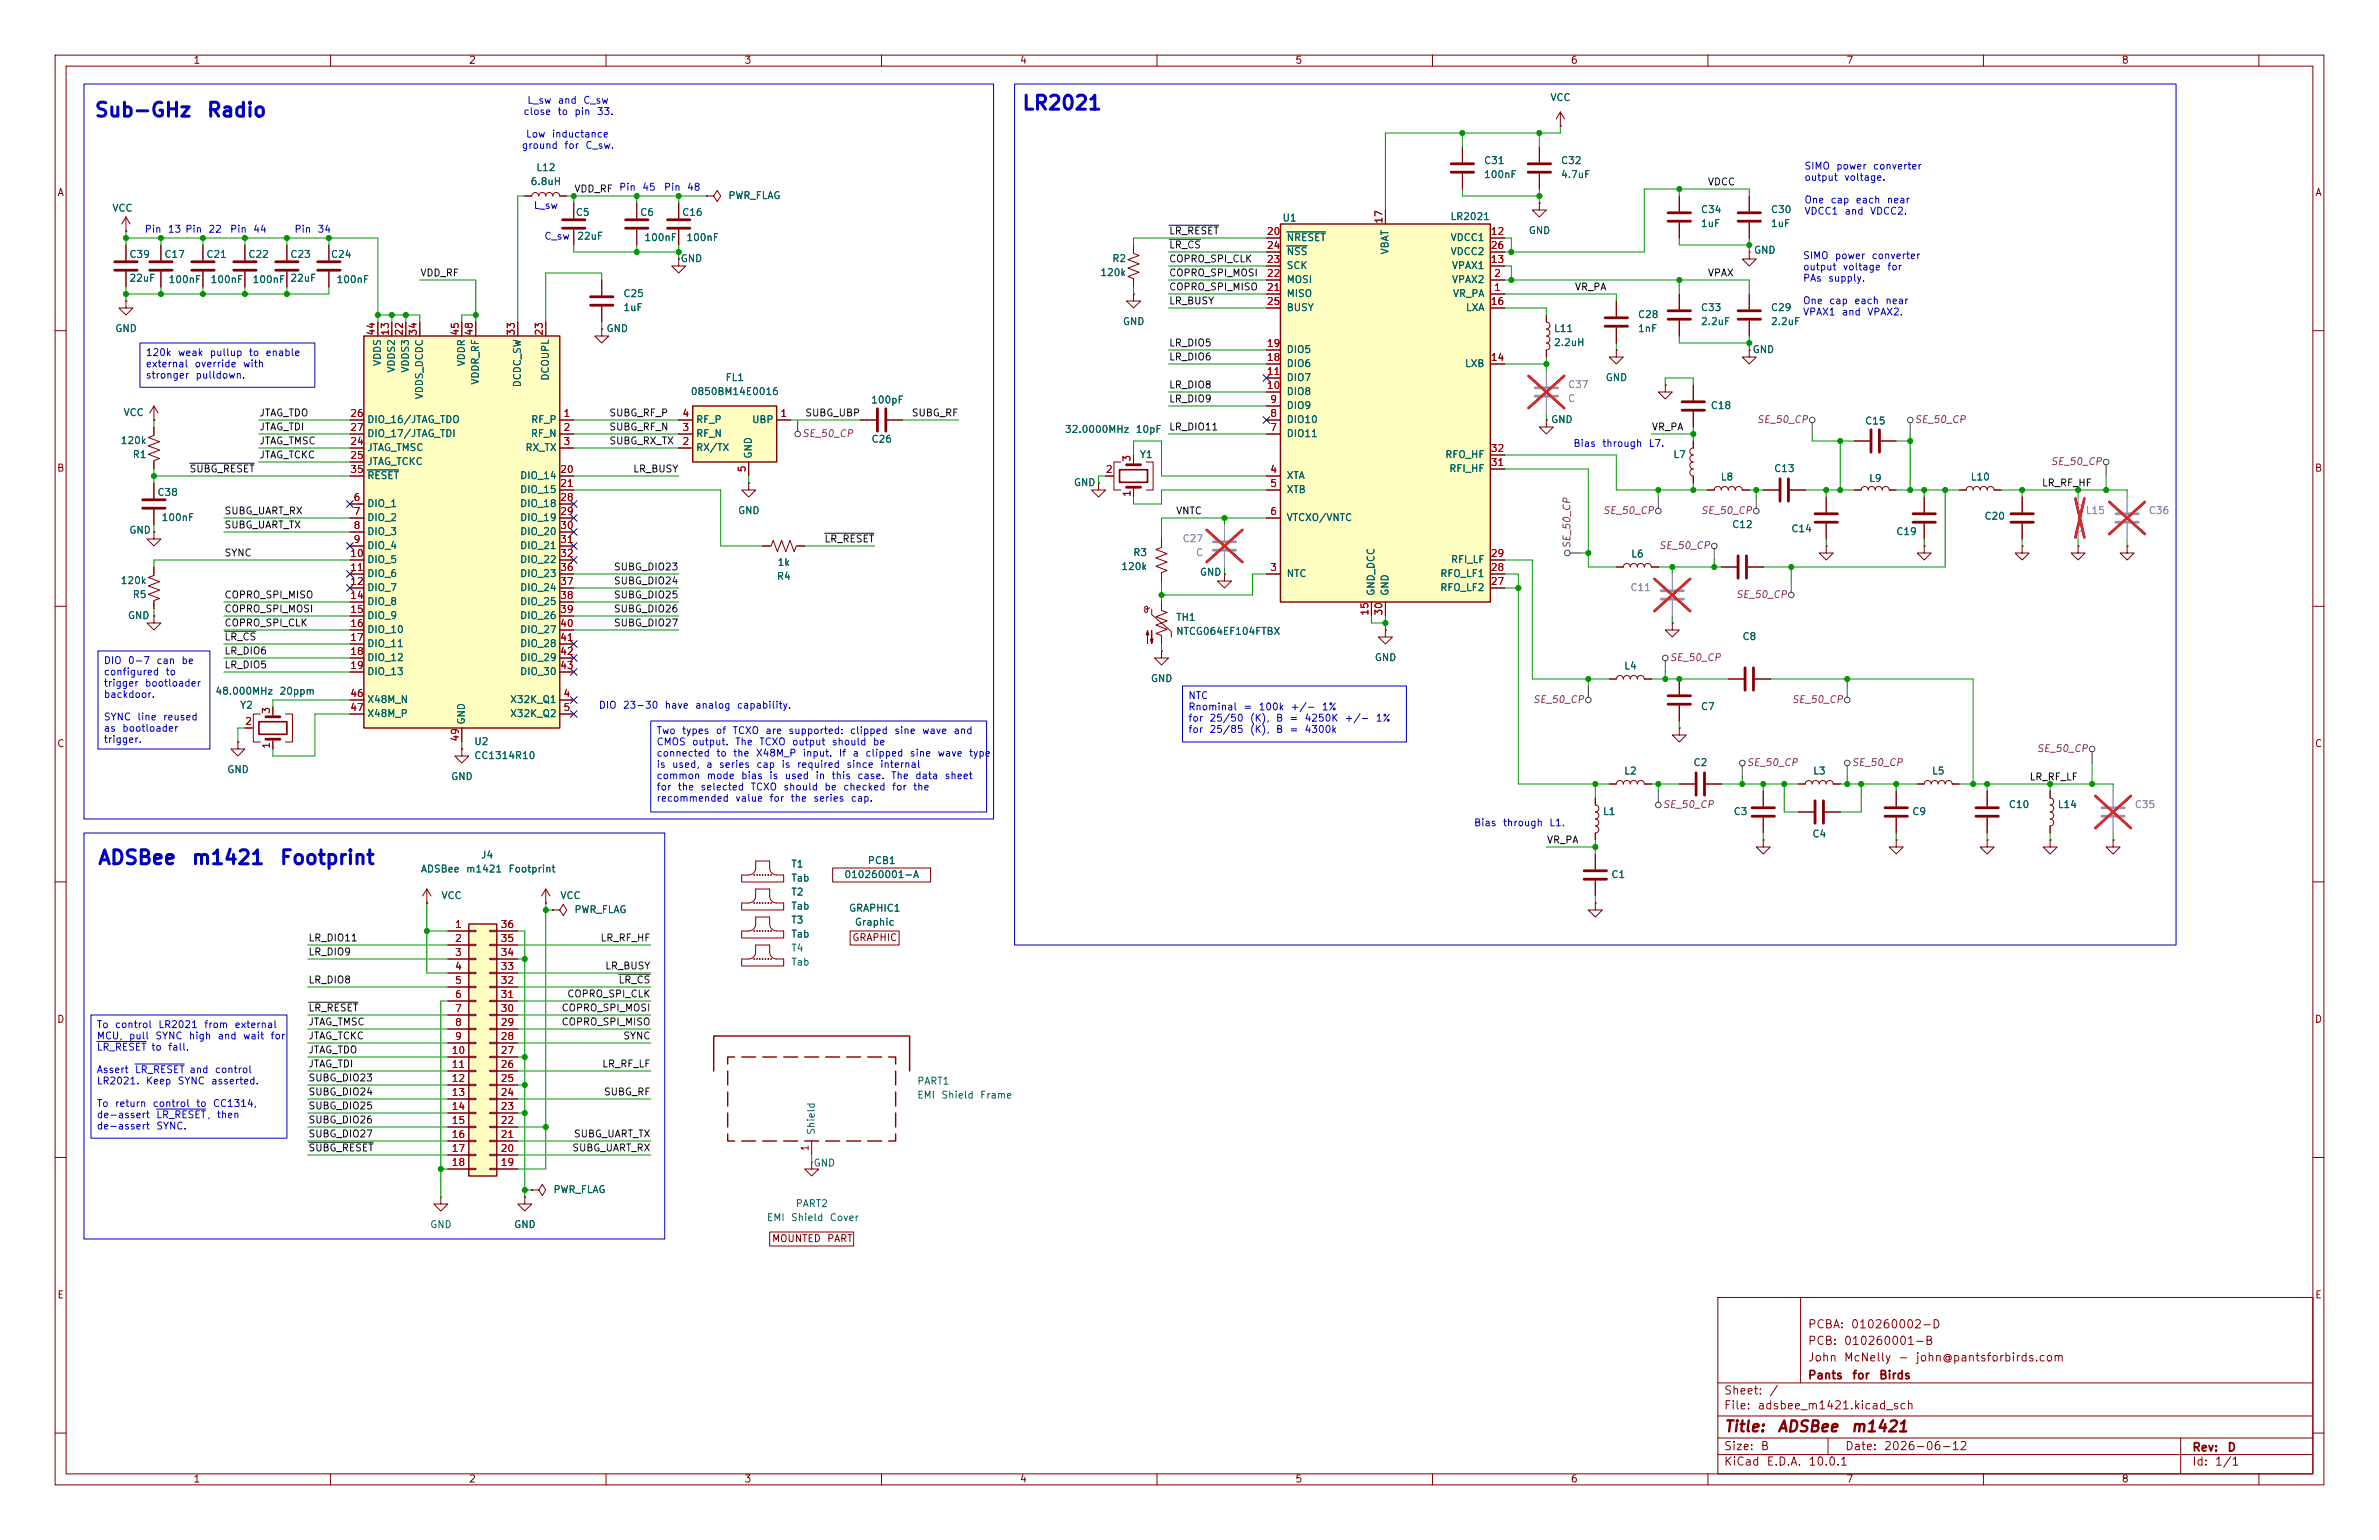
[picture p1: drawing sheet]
<svg xmlns="http://www.w3.org/2000/svg" width="432mm" height="279mm" viewBox="0 0 432 279" stroke-linecap="round" stroke-linejoin="round" font-family="sans-serif">
<defs><g id="words">
<g font-size="2.5" fill="#0000c2">
<text x="17" y="21.8">Sub-GHz</text>
<text x="37.4" y="21.8">Radio</text>
<text x="185.4" y="20.6">LR2021</text>
<text x="17.6" y="157.5">ADSBee</text>
<text x="34.6" y="157.5">m1421</text>
<text x="50.6" y="157.5">Footprint</text>
</g>
<g font-size="2" fill="#840000">
<text x="312.8" y="260.3">Title:</text>
<text x="322.5" y="260.3">ADSBee</text>
<text x="335.8" y="260.3">m1421</text>
</g>
<g font-size="1.5" fill="#840000">
<text x="328" y="244.4">PCB:</text>
<text x="328" y="241.4">PCBA:</text>
<text x="334.6" y="244.4">010260001-B</text>
<text x="335.8" y="241.4">010260002-D</text>
<text x="328" y="250.6">Pants</text>
<text x="328" y="247.4">John</text>
<text x="334.6" y="247.4">McNelly</text>
<text x="336.1" y="250.6">for</text>
<text x="341" y="250.6">Birds</text>
<text x="344.4" y="247.4">-</text>
<text x="347.6" y="247.4">john@pantsforbirds.com</text>
<text x="312.8" y="256.1">File:</text>
<text x="312.8" y="253.4">Sheet:</text>
<text x="318.9" y="256.1">adsbee_m1421.kicad_sch</text>
<text x="321" y="253.4">/</text>
<text x="312.8" y="263.5">Size:</text>
<text x="319.5" y="263.5">B</text>
<text x="334.8" y="263.5">Date:</text>
<text x="341.8" y="263.5">2026-06-12</text>
<text x="397.8" y="263.7">Rev:</text>
<text x="404.2" y="263.7">D</text>
<text x="312.8" y="266.3">KiCad</text>
<text x="320.5" y="266.3">E.D.A.</text>
<text x="328.1" y="266.3">10.0.1</text>
<text x="397.8" y="266.3">Id:</text>
<text x="401.9" y="266.3">1/1</text>
</g>
<g font-size="1.3" fill="#840000">
<text x="35" y="11.9">1</text>
<text x="85" y="11.9">2</text>
<text x="135" y="11.9">3</text>
<text x="185" y="11.9">4</text>
<text x="235" y="11.9">5</text>
<text x="285" y="11.9">6</text>
<text x="335" y="11.9">7</text>
<text x="385" y="11.9">8</text>
<text x="10.3" y="35.9">A</text>
<text x="420.1" y="35.9">A</text>
<text x="10.3" y="85.9">B</text>
<text x="420.1" y="85.9">B</text>
<text x="10.3" y="135.9">C</text>
<text x="420.1" y="135.9">C</text>
<text x="154.6" y="171">GRAPHIC</text>
<text x="10.3" y="185.9">D</text>
<text x="420.1" y="185.9">D</text>
<text x="140" y="225.7">MOUNTED</text>
<text x="150" y="225.7">PART</text>
<text x="10.3" y="235.9">E</text>
<text x="420.1" y="235.9">E</text>
<text x="35" y="269.3">1</text>
<text x="85" y="269.3">2</text>
<text x="135" y="269.3">3</text>
<text x="185" y="269.3">4</text>
<text x="235" y="269.3">5</text>
<text x="285" y="269.3">6</text>
<text x="335" y="269.3">7</text>
<text x="385" y="269.3">8</text>
</g>
<g font-size="1.3" fill="#0000c2">
<text x="94.9" y="21.2">close</text>
<text x="95.6" y="19.1">L_sw</text>
<text x="101.1" y="21.2">to</text>
<text x="101.1" y="19.1">and</text>
<text x="104.1" y="21.2">pin</text>
<text x="105.7" y="19.1">C_sw</text>
<text x="108.2" y="21.2">33.</text>
<text x="94.6" y="27.3">ground</text>
<text x="95.4" y="25.3">Low</text>
<text x="100" y="25.3">inductance</text>
<text x="102.3" y="27.3">for</text>
<text x="106.1" y="27.3">C_sw.</text>
<text x="112.3" y="34.9">Pin</text>
<text x="116.5" y="34.9">45</text>
<text x="120.4" y="34.9">Pin</text>
<text x="124.6" y="34.9">48</text>
<text x="327.4" y="31.1">SIMO</text>
<text x="327.4" y="33.1">output</text>
<text x="333.2" y="31.1">power</text>
<text x="334.6" y="33.1">voltage.</text>
<text x="339.8" y="31.1">converter</text>
<text x="96.8" y="38.2">L_sw</text>
<text x="327.4" y="37.2">One</text>
<text x="327.4" y="39.2">VDCC1</text>
<text x="332.1" y="37.2">cap</text>
<text x="334.7" y="39.2">and</text>
<text x="336.7" y="37.2">each</text>
<text x="339.3" y="39.2">VDCC2.</text>
<text x="342.3" y="37.2">near</text>
<text x="26.2" y="42.5">Pin</text>
<text x="30.4" y="42.5">13 Pin</text>
<text x="37.7" y="42.5">22</text>
<text x="41.7" y="42.5">Pin</text>
<text x="45.8" y="42.5">44</text>
<text x="53.3" y="42.5">Pin</text>
<text x="57.5" y="42.5">34</text>
<text x="98.7" y="43.8">C_sw</text>
<text x="327.2" y="47.3">SIMO</text>
<text x="332.9" y="47.3">power</text>
<text x="339.6" y="47.3">converter</text>
<text x="327.2" y="49.4">output</text>
<text x="327.2" y="51.4">PAs</text>
<text x="331.7" y="51.4">supply.</text>
<text x="334.4" y="49.4">voltage</text>
<text x="342.4" y="49.4">for</text>
<text x="327.2" y="55.5">One</text>
<text x="327.2" y="57.5">VPAX1</text>
<text x="331.9" y="55.5">cap</text>
<text x="334.2" y="57.5">and</text>
<text x="336.4" y="55.5">each</text>
<text x="338.8" y="57.5">VPAX2.</text>
<text x="342.1" y="55.5">near</text>
<text x="26.4" y="64.9">120k</text>
<text x="32.2" y="64.9">weak</text>
<text x="37.9" y="64.9">pullup</text>
<text x="45" y="64.9">to</text>
<text x="48.1" y="64.9">enable</text>
<text x="26.4" y="67">external</text>
<text x="26.4" y="69">stronger</text>
<text x="35.2" y="67">override</text>
<text x="35.4" y="69">pulldown.</text>
<text x="44" y="67">with</text>
<text x="285.5" y="81.4">Bias</text>
<text x="290.7" y="81.4">through</text>
<text x="299.1" y="81.4">L7.</text>
<text x="18.7" y="120.8">DIO</text>
<text x="18.7" y="122.8">configured</text>
<text x="18.7" y="124.9">trigger</text>
<text x="23.1" y="120.8">0-7</text>
<text x="26.2" y="124.9">bootloader</text>
<text x="28.3" y="120.8">can</text>
<text x="29.9" y="122.8">to</text>
<text x="32.8" y="120.8">be</text>
<text x="18.7" y="126.9">backdoor.</text>
<text x="18.7" y="131">SYNC</text>
<text x="24.8" y="131">line</text>
<text x="29.5" y="131">reused</text>
<text x="108.6" y="128.9">DIO</text>
<text x="113" y="128.9">23-30</text>
<text x="120.5" y="128.9">have</text>
<text x="126.1" y="128.9">analog</text>
<text x="133.6" y="128.9">capability.</text>
<text x="215.6" y="127.1">NTC</text>
<text x="215.6" y="129.2">Rnominal</text>
<text x="215.6" y="131.2">for</text>
<text x="219.4" y="131.2">25/50</text>
<text x="225.6" y="129.2">=</text>
<text x="226.8" y="131.2">(K),</text>
<text x="228.3" y="129.2">100k</text>
<text x="231.5" y="131.2">B</text>
<text x="233.9" y="131.2">=</text>
<text x="234.2" y="129.2">+/-</text>
<text x="236.7" y="131.2">4250K</text>
<text x="239.8" y="129.2">1%</text>
<text x="244" y="131.2">+/-</text>
<text x="249.6" y="131.2">1%</text>
<text x="18.7" y="133.1">as</text>
<text x="18.7" y="135.1">trigger.</text>
<text x="22.1" y="133.1">bootloader</text>
<text x="119.1" y="133.5">Two</text>
<text x="119.1" y="135.5">CMOS</text>
<text x="119.1" y="137.6">connected</text>
<text x="123.7" y="133.5">types</text>
<text x="125.5" y="135.5">output.</text>
<text x="129.8" y="133.5">of</text>
<text x="129.9" y="137.6">to</text>
<text x="132.9" y="133.5">TCXO</text>
<text x="133" y="137.6">the</text>
<text x="133.3" y="135.5">The</text>
<text x="137.1" y="137.6">X48M_P</text>
<text x="137.7" y="135.5">TCXO</text>
<text x="138.8" y="133.5">are</text>
<text x="143" y="133.5">supported:</text>
<text x="143.6" y="135.5">output</text>
<text x="145.6" y="137.6">input.</text>
<text x="150.9" y="135.5">should</text>
<text x="152.1" y="137.6">If</text>
<text x="154.1" y="133.5">clipped</text>
<text x="154.6" y="137.6">a</text>
<text x="157" y="137.6">clipped</text>
<text x="158.3" y="135.5">be</text>
<text x="162.2" y="133.5">sine</text>
<text x="165" y="137.6">sine</text>
<text x="167.3" y="133.5">wave</text>
<text x="170.1" y="137.6">wave</text>
<text x="173" y="133.5">and</text>
<text x="175.8" y="137.6">type</text>
<text x="215.6" y="133.3">for</text>
<text x="219.4" y="133.3">25/85</text>
<text x="226.8" y="133.3">(K),</text>
<text x="231.5" y="133.3">B</text>
<text x="233.9" y="133.3">=</text>
<text x="236.7" y="133.3">4300k</text>
<text x="119.1" y="139.6">is</text>
<text x="119.1" y="141.7">common</text>
<text x="119.1" y="143.7">for</text>
<text x="121.9" y="139.6">used,</text>
<text x="122.9" y="143.7">the</text>
<text x="127" y="143.7">selected</text>
<text x="128.1" y="139.6">a</text>
<text x="128.2" y="141.7">mode</text>
<text x="130.4" y="139.6">series</text>
<text x="134.4" y="141.7">bias</text>
<text x="136.1" y="143.7">TCXO</text>
<text x="137.2" y="139.6">cap</text>
<text x="139.5" y="141.7">is</text>
<text x="141.7" y="139.6">is</text>
<text x="142.1" y="143.7">should</text>
<text x="142.3" y="141.7">used</text>
<text x="144.5" y="139.6">required</text>
<text x="147.9" y="141.7">in</text>
<text x="149.5" y="143.7">be</text>
<text x="150.8" y="141.7">this</text>
<text x="152.9" y="143.7">checked</text>
<text x="153.5" y="139.6">since</text>
<text x="155.5" y="141.7">case.</text>
<text x="159.6" y="139.6">internal</text>
<text x="161.6" y="141.7">The</text>
<text x="161.8" y="143.7">for</text>
<text x="165.6" y="143.7">the</text>
<text x="166" y="141.7">data</text>
<text x="171.3" y="141.7">sheet</text>
<text x="119.1" y="145.8">recommended</text>
<text x="133.4" y="145.8">value</text>
<text x="139.5" y="145.8">for</text>
<text x="143.4" y="145.8">the</text>
<text x="147.5" y="145.8">series</text>
<text x="154.3" y="145.8">cap.</text>
<text x="267.4" y="150.2">Bias</text>
<text x="272.7" y="150.2">through</text>
<text x="281.1" y="150.2">L1.</text>
<text x="17.5" y="186.8">To</text>
<text x="17.5" y="188.9">MCU,</text>
<text x="17.5" y="190.9">LR_RESET to</text>
<text x="20.7" y="186.8">control</text>
<text x="23.3" y="188.9">pull</text>
<text x="28.1" y="188.9">SYNC</text>
<text x="28.6" y="186.8">LR2021</text>
<text x="30.4" y="190.9">fall.</text>
<text x="34.2" y="188.9">high</text>
<text x="36.9" y="186.8">from</text>
<text x="39.4" y="188.9">and</text>
<text x="42.5" y="186.8">external</text>
<text x="44" y="188.9">wait</text>
<text x="49" y="188.9">for</text>
<text x="17.5" y="195">Assert</text>
<text x="17.5" y="197.1">LR2021.</text>
<text x="24.4" y="195">LR_RESET and</text>
<text x="26.4" y="197.1">Keep</text>
<text x="32.1" y="197.1">SYNC</text>
<text x="38.2" y="197.1">asserted.</text>
<text x="38.9" y="195">control</text>
<text x="17.5" y="201.1">To</text>
<text x="17.5" y="203.2">de-assert</text>
<text x="20.7" y="201.1">return</text>
<text x="27.6" y="201.1">control</text>
<text x="28.2" y="203.2">LR_RESET,</text>
<text x="35.5" y="201.1">to</text>
<text x="38.5" y="201.1">CC1314,</text>
<text x="39.2" y="203.2">then</text>
<text x="17.5" y="205.2">de-assert</text>
<text x="28.2" y="205.2">SYNC.</text>
</g>
<g font-size="1.3" fill="#006464">
<text x="281.3" y="18.6">VCC</text>
<text x="96.2" y="33.9">6.8uH</text>
<text x="97.2" y="31.3">L12</text>
<text x="269.2" y="32.6">100nF</text>
<text x="269.2" y="30.1">C31</text>
<text x="283.2" y="30.1">C32</text>
<text x="283.2" y="32.6">4.7uF</text>
<text x="20.3" y="38.7">VCC</text>
<text x="104.4" y="39.5">C5</text>
<text x="116.1" y="39.5">C6</text>
<text x="123.7" y="39.5">C16</text>
<text x="132.1" y="36.4">PWR_FLAG</text>
<text x="232.7" y="40.5">U1</text>
<text x="263.2" y="40.2">LR2021</text>
<text x="308.6" y="41.5">1uF</text>
<text x="308.6" y="39">C34</text>
<text x="321.3" y="41.5">1uF</text>
<text x="321.3" y="39">C30</text>
<text x="23.4" y="47.1">C39</text>
<text x="29.7" y="47.1">C17</text>
<text x="37.3" y="47.1">C21</text>
<text x="45" y="47.1">C22</text>
<text x="52.6" y="47.1">C23</text>
<text x="60" y="47.1">C24</text>
<text x="104.7" y="43.8">22uF</text>
<text x="116.8" y="44">100nF</text>
<text x="123.4" y="47.9">GND</text>
<text x="124.5" y="44">100nF</text>
<text x="201.8" y="47.9">R2</text>
<text x="233.4" y="44">NRESET</text>
<text x="233.4" y="46.6">NSS</text>
<text x="252.3" y="46.3" transform="rotate(-90 252.3 46.3)">VBAT</text>
<text x="263.2" y="44">VDCC1</text>
<text x="263.2" y="46.6">VDCC2</text>
<text x="277.4" y="42.8">GND</text>
<text x="318.3" y="46.3">GND</text>
<text x="23.4" y="51.4">22uF</text>
<text x="30.5" y="51.7">100nF</text>
<text x="38.1" y="51.7">100nF</text>
<text x="45.7" y="51.7">100nF</text>
<text x="52.6" y="51.4">22uF</text>
<text x="61" y="51.7">100nF</text>
<text x="199.6" y="50.4">120k</text>
<text x="233.4" y="51.7">MOSI</text>
<text x="233.4" y="49.1">SCK</text>
<text x="263.4" y="51.7">VPAX2</text>
<text x="263.4" y="49.1">VPAX1</text>
<text x="113" y="56.7">1uF</text>
<text x="113" y="54.2">C25</text>
<text x="203.7" y="59.3">GND</text>
<text x="233.4" y="54.2">MISO</text>
<text x="233.4" y="56.7">BUSY</text>
<text x="263.6" y="54.2">VR_PA</text>
<text x="266" y="56.7">LXA</text>
<text x="297.2" y="58">C28</text>
<text x="308.6" y="56.7">C33</text>
<text x="308.6" y="59.3">2.2uF</text>
<text x="321.3" y="56.7">C29</text>
<text x="321.3" y="59.3">2.2uF</text>
<text x="20.8" y="60.6">GND</text>
<text x="110" y="60.6">GND</text>
<text x="233.4" y="64.4">DIO5</text>
<text x="281.9" y="60.6">L11</text>
<text x="281.9" y="63.1">2.2uH</text>
<text x="297.2" y="60.6">1nF</text>
<text x="318" y="64.4">GND</text>
<text x="69.4" y="66.5" transform="rotate(-90 69.4 66.5)">VDDS</text>
<text x="72" y="67.7" transform="rotate(-90 72 67.7)">VDDS2</text>
<text x="74.5" y="67.7" transform="rotate(-90 74.5 67.7)">VDDS3</text>
<text x="84.7" y="66.6" transform="rotate(-90 84.7 66.6)">VDDR</text>
<text x="87.2" y="69.9" transform="rotate(-90 87.2 69.9)">VDDR_RF</text>
<text x="94.8" y="70.4" transform="rotate(-90 94.8 70.4)">DCDC_SW</text>
<text x="99.9" y="69.2" transform="rotate(-90 99.9 69.2)">DCOUPL</text>
<text x="125.3" y="72">0850BM14E0016</text>
<text x="131.6" y="69.4">FL1</text>
<text x="233.4" y="72">DIO8</text>
<text x="233.4" y="69.4">DIO7</text>
<text x="233.4" y="66.9">DIO6</text>
<text x="265.8" y="66.9">LXB</text>
<text x="291.3" y="69.4">GND</text>
<text x="22.3" y="75.8">VCC</text>
<text x="66.5" y="77.1">DIO_16/JTAG_TDO</text>
<text x="77.1" y="72.6" transform="rotate(-90 77.1 72.6)">VDDS_DCDC</text>
<text x="96.3" y="77.1">RF_P</text>
<text x="126.2" y="77.1">RF_P</text>
<text x="136.4" y="77.1">UBP</text>
<text x="158" y="73.5">100pF</text>
<text x="233.4" y="77.1">DIO10</text>
<text x="233.4" y="74.5">DIO9</text>
<text x="281.4" y="77.1">GND</text>
<text x="310.4" y="74.5">C18</text>
<text x="338.4" y="77.3">C15</text>
<text x="21.8" y="80.9">120k</text>
<text x="24" y="83.4">R1</text>
<text x="66.5" y="82.1">JTAG_TMSC</text>
<text x="66.5" y="79.6">DIO_17/JTAG_TDI</text>
<text x="95.3" y="82.1">RX_TX</text>
<text x="96.2" y="79.6">RF_N</text>
<text x="126.2" y="82.1">RX/TX</text>
<text x="126.2" y="79.6">RF_N</text>
<text x="136.8" y="83.3" transform="rotate(-90 136.8 83.3)">GND</text>
<text x="158.1" y="80.6">C26</text>
<text x="193.2" y="78.8">32.0000MHz</text>
<text x="206" y="78.8">10pF</text>
<text x="206.8" y="83.4">Y1</text>
<text x="233.4" y="79.6">DIO11</text>
<text x="262.2" y="83.4">RFO_HF</text>
<text x="303.6" y="83.4">L7</text>
<text x="66.5" y="84.7">JTAG_TCKC</text>
<text x="66.5" y="87.2">RESET</text>
<text x="94.3" y="87.2">DIO_14</text>
<text x="94.3" y="89.8">DIO_15</text>
<text x="194.8" y="88.5">GND</text>
<text x="233.4" y="87.2">XTA</text>
<text x="233.4" y="89.8">XTB</text>
<text x="262.9" y="86">RFI_HF</text>
<text x="312.2" y="87.5">L8</text>
<text x="321.9" y="86">C13</text>
<text x="339.1" y="87.7">L9</text>
<text x="357.6" y="87.5">L10</text>
<text x="28.5" y="90.3">C38</text>
<text x="29.2" y="94.8">100nF</text>
<text x="66.5" y="92.3">DIO_1</text>
<text x="66.5" y="94.8">DIO_2</text>
<text x="94.3" y="92.3">DIO_18</text>
<text x="94.3" y="94.8">DIO_19</text>
<text x="133.9" y="93.6">GND</text>
<text x="233.4" y="94.8">VTCXO/VNTC</text>
<text x="360.1" y="94.6">C20</text>
<text x="23.4" y="97.1">GND</text>
<text x="66.5" y="97.4">DIO_3</text>
<text x="66.5" y="99.9">DIO_4</text>
<text x="94.3" y="97.4">DIO_20</text>
<text x="94.3" y="99.9">DIO_21</text>
<text x="205.6" y="101.2">R3</text>
<text x="296" y="101.4">L6</text>
<text x="314.3" y="96.1">C12</text>
<text x="325" y="96.9">C14</text>
<text x="344.1" y="97.4">C19</text>
<text x="21.8" y="106.3">120k</text>
<text x="66.5" y="102.5">DIO_5</text>
<text x="66.5" y="105">DIO_6</text>
<text x="66.5" y="107.5">DIO_7</text>
<text x="94.3" y="102.5">DIO_22</text>
<text x="94.3" y="105">DIO_23</text>
<text x="94.3" y="107.5">DIO_24</text>
<text x="140.9" y="105.5">R4</text>
<text x="141" y="103">1k</text>
<text x="203.4" y="103.7">120k</text>
<text x="217.7" y="104.7">GND</text>
<text x="233.4" y="105">NTC</text>
<text x="261.3" y="107.5">RFO_LF2</text>
<text x="261.3" y="105">RFO_LF1</text>
<text x="263.2" y="102.5">RFI_LF</text>
<text x="23.1" y="112.6">GND</text>
<text x="24" y="108.8">R5</text>
<text x="66.5" y="110.1">DIO_8</text>
<text x="66.5" y="112.6">DIO_9</text>
<text x="94.3" y="110.1">DIO_25</text>
<text x="94.3" y="112.6">DIO_26</text>
<text x="213.4" y="112.9">TH1</text>
<text x="249.8" y="108.2" transform="rotate(-90 249.8 108.2)">GND_DCC</text>
<text x="252.3" y="108.2" transform="rotate(-90 252.3 108.2)">GND</text>
<text x="66.5" y="115.2">DIO_10</text>
<text x="66.5" y="117.7">DIO_11</text>
<text x="94.3" y="115.2">DIO_27</text>
<text x="94.3" y="117.7">DIO_28</text>
<text x="213.4" y="115.5">NTCG064EF104FTBX</text>
<text x="316.2" y="116.4">C8</text>
<text x="66.5" y="120.2">DIO_12</text>
<text x="66.5" y="122.8">DIO_13</text>
<text x="94.3" y="120.2">DIO_29</text>
<text x="94.3" y="122.8">DIO_30</text>
<text x="208.8" y="124.1">GND</text>
<text x="249.4" y="120.2">GND</text>
<text x="294.7" y="121.8">L4</text>
<text x="39" y="126.3">48.000MHz</text>
<text x="43.5" y="128.9">Y2</text>
<text x="50.6" y="126.3">20ppm</text>
<text x="66.5" y="127.9">X48M_N</text>
<text x="66.5" y="130.4">X48M_P</text>
<text x="84.7" y="131.6" transform="rotate(-90 84.7 131.6)">GND</text>
<text x="92.5" y="127.9">X32K_Q1</text>
<text x="92.5" y="130.4">X32K_Q2</text>
<text x="308.6" y="129.1">C7</text>
<text x="86" y="135.5">U2</text>
<text x="41.1" y="140.6">GND</text>
<text x="81.8" y="141.8">GND</text>
<text x="86" y="138">CC1314R10</text>
<text x="294.7" y="140.8">L2</text>
<text x="307.3" y="139.3">C2</text>
<text x="329" y="140.8">L3</text>
<text x="350.6" y="140.8">L5</text>
<text x="290.8" y="148.2">L1</text>
<text x="314.6" y="148.2">C3</text>
<text x="347" y="148.2">C9</text>
<text x="364.5" y="146.9">C10</text>
<text x="373.4" y="146.9">L14</text>
<text x="328.9" y="152.2">C4</text>
<text x="76.3" y="158.6">ADSBee</text>
<text x="84.5" y="158.6">m1421</text>
<text x="87.2" y="156.1">J4</text>
<text x="92.2" y="158.6">Footprint</text>
<text x="143.5" y="157.7">T1</text>
<text x="143.5" y="160.2">Tab</text>
<text x="153.1" y="159.6">010260001-A</text>
<text x="157.4" y="157.1">PCB1</text>
<text x="292.4" y="159.6">C1</text>
<text x="80" y="163.4">VCC</text>
<text x="101.6" y="163.4">VCC</text>
<text x="104.1" y="166">PWR_FLAG</text>
<text x="143.5" y="162.8">T2</text>
<text x="143.5" y="167.9">T3</text>
<text x="143.5" y="165.3">Tab</text>
<text x="154" y="165.7">GRAPHIC1</text>
<text x="143.5" y="172.9">T4</text>
<text x="143.5" y="170.4">Tab</text>
<text x="155.1" y="168.2">Graphic</text>
<text x="143.5" y="175.5">Tab</text>
<text x="166.4" y="197.1">PART1</text>
<text x="166.4" y="199.6">EMI</text>
<text x="170.8" y="199.6">Shield</text>
<text x="177.8" y="199.6">Frame</text>
<text x="148.2" y="206" transform="rotate(-90 148.2 206)">Shield</text>
<text x="147.6" y="211.9">GND</text>
<text x="100.3" y="216.8">PWR_FLAG</text>
<text x="139.1" y="221.8">EMI</text>
<text x="143.5" y="221.8">Shield</text>
<text x="144.3" y="219.3">PART2</text>
<text x="150.5" y="221.8">Cover</text>
<text x="78" y="223.1">GND</text>
<text x="93.2" y="223.1">GND</text>
</g>
<g font-size="1.3" fill="#0f0f0f">
<text x="104.1" y="35.2">VDD_RF</text>
<text x="309.9" y="33.9">VDCC</text>
<text x="212.1" y="45.4">LR_CS</text>
<text x="212.1" y="42.8">LR_RESET</text>
<text x="212.1" y="47.9">COPRO_SPI_CLK</text>
<text x="76.2" y="50.5">VDD_RF</text>
<text x="212.1" y="50.5">COPRO_SPI_MOSI</text>
<text x="212.1" y="53">COPRO_SPI_MISO</text>
<text x="285.8" y="53">VR_PA</text>
<text x="309.9" y="50.5">VPAX</text>
<text x="212.1" y="55.5">LR_BUSY</text>
<text x="212.1" y="63.2">LR_DIO5</text>
<text x="212.1" y="65.7">LR_DIO6</text>
<text x="212.1" y="70.8">LR_DIO8</text>
<text x="47" y="75.9">JTAG_TDO</text>
<text x="110.5" y="75.9">SUBG_RF_P</text>
<text x="146" y="75.9">SUBG_UBP</text>
<text x="165.4" y="75.9">SUBG_RF</text>
<text x="212.1" y="73.3">LR_DIO9</text>
<text x="47" y="80.9">JTAG_TMSC</text>
<text x="47" y="83.5">JTAG_TCKC</text>
<text x="47" y="78.4">JTAG_TDI</text>
<text x="110.5" y="78.4">SUBG_RF_N</text>
<text x="110.5" y="80.9">SUBG_RX_TX</text>
<text x="212.1" y="78.4">LR_DIO11</text>
<text x="299.7" y="78.4">VR_PA</text>
<text x="34.3" y="86">SUBG_RESET</text>
<text x="114.8" y="86">LR_BUSY</text>
<text x="370.5" y="88.6">LR_RF_HF</text>
<text x="40.6" y="93.6">SUBG_UART_RX</text>
<text x="213.4" y="93.6">VNTC</text>
<text x="40.6" y="101.3">SYNC</text>
<text x="40.6" y="96.2">SUBG_UART_TX</text>
<text x="149.5" y="98.7">LR_RESET</text>
<text x="111.3" y="103.8">SUBG_DIO23</text>
<text x="111.3" y="106.3">SUBG_DIO24</text>
<text x="40.6" y="114">COPRO_SPI_CLK</text>
<text x="40.6" y="108.9">COPRO_SPI_MISO</text>
<text x="40.6" y="111.4">COPRO_SPI_MOSI</text>
<text x="111.3" y="114">SUBG_DIO27</text>
<text x="111.3" y="111.4">SUBG_DIO26</text>
<text x="111.3" y="108.9">SUBG_DIO25</text>
<text x="40.6" y="119">LR_DIO6</text>
<text x="40.6" y="116.5">LR_CS</text>
<text x="40.6" y="121.6">LR_DIO5</text>
<text x="368.3" y="141.9">LR_RF_LF</text>
<text x="280.7" y="153.3">VR_PA</text>
<text x="55.9" y="171.1">LR_DIO11</text>
<text x="55.9" y="173.6">LR_DIO9</text>
<text x="108.9" y="171.1">LR_RF_HF</text>
<text x="55.9" y="178.7">LR_DIO8</text>
<text x="109.7" y="176.2">LR_BUSY</text>
<text x="112.2" y="178.7">LR_CS</text>
<text x="55.9" y="183.8">LR_RESET</text>
<text x="101.8" y="183.8">COPRO_SPI_MOSI</text>
<text x="102.8" y="181.3">COPRO_SPI_CLK</text>
<text x="55.9" y="191.4">JTAG_TDO</text>
<text x="55.9" y="186.3">JTAG_TMSC</text>
<text x="55.9" y="188.9">JTAG_TCKC</text>
<text x="101.8" y="186.3">COPRO_SPI_MISO</text>
<text x="113" y="188.9">SYNC</text>
<text x="55.9" y="194">JTAG_TDI</text>
<text x="55.9" y="196.5">SUBG_DIO23</text>
<text x="109.2" y="194">LR_RF_LF</text>
<text x="55.9" y="199">SUBG_DIO24</text>
<text x="55.9" y="201.6">SUBG_DIO25</text>
<text x="109.5" y="199">SUBG_RF</text>
<text x="55.9" y="206.7">SUBG_DIO27</text>
<text x="55.9" y="209.2">SUBG_RESET</text>
<text x="55.9" y="204.1">SUBG_DIO26</text>
<text x="103.8" y="209.2">SUBG_UART_RX</text>
<text x="104.1" y="206.7">SUBG_UART_TX</text>
</g>
<g font-size="1.3" fill="#a90000">
<text x="251.2" y="40.7" transform="rotate(-90 251.2 40.7)">17</text>
<text x="229.8" y="42.9">20</text>
<text x="229.8" y="45.5">24</text>
<text x="270.5" y="42.9">12</text>
<text x="270.5" y="45.5">26</text>
<text x="229.8" y="53.1">21</text>
<text x="229.8" y="50.5">22</text>
<text x="229.8" y="48">23</text>
<text x="270.5" y="48">13</text>
<text x="271.1" y="53.1">1</text>
<text x="271.1" y="50.5">2</text>
<text x="229.8" y="55.6">25</text>
<text x="270.5" y="55.6">16</text>
<text x="68.3" y="61" transform="rotate(-90 68.3 61)">44</text>
<text x="70.9" y="61" transform="rotate(-90 70.9 61)">13</text>
<text x="73.4" y="61" transform="rotate(-90 73.4 61)">22</text>
<text x="75.9" y="61" transform="rotate(-90 75.9 61)">34</text>
<text x="83.6" y="61" transform="rotate(-90 83.6 61)">45</text>
<text x="86.1" y="61" transform="rotate(-90 86.1 61)">48</text>
<text x="93.7" y="61" transform="rotate(-90 93.7 61)">33</text>
<text x="98.8" y="61" transform="rotate(-90 98.8 61)">23</text>
<text x="229.8" y="65.8">18</text>
<text x="229.8" y="63.2">19</text>
<text x="270.5" y="65.8">14</text>
<text x="229.8" y="70.9">10</text>
<text x="229.8" y="68.3">11</text>
<text x="63.5" y="75.9">26</text>
<text x="102.2" y="75.9">1</text>
<text x="123.8" y="75.9">4</text>
<text x="141.5" y="75.9">1</text>
<text x="230.4" y="75.9">8</text>
<text x="230.4" y="73.4">9</text>
<text x="63.5" y="81">24</text>
<text x="63.5" y="83.6">25</text>
<text x="63.5" y="78.5">27</text>
<text x="102.2" y="78.5">2</text>
<text x="102.2" y="81">3</text>
<text x="123.8" y="81">2</text>
<text x="123.8" y="78.5">3</text>
<text x="205.5" y="83.9" transform="rotate(-90 205.5 83.9)">3</text>
<text x="230.4" y="78.5">7</text>
<text x="270.5" y="82.3">32</text>
<text x="63.5" y="86.1">35</text>
<text x="101.6" y="86.1">20</text>
<text x="101.6" y="88.6">21</text>
<text x="135.6" y="85.8" transform="rotate(-90 135.6 85.8)">5</text>
<text x="200.6" y="86.1">2</text>
<text x="230.4" y="86.1">4</text>
<text x="230.4" y="88.6">5</text>
<text x="270.5" y="84.8">31</text>
<text x="64.1" y="91.2">6</text>
<text x="64.1" y="93.7">7</text>
<text x="101.6" y="91.2">28</text>
<text x="101.6" y="93.7">29</text>
<text x="205.5" y="90.2" transform="rotate(-90 205.5 90.2)">1</text>
<text x="230.4" y="93.7">6</text>
<text x="63.5" y="101.3">10</text>
<text x="64.1" y="96.3">8</text>
<text x="64.1" y="98.8">9</text>
<text x="101.6" y="96.3">30</text>
<text x="101.6" y="98.8">31</text>
<text x="101.6" y="101.3">32</text>
<text x="270.5" y="101.3">29</text>
<text x="63.5" y="103.9">11</text>
<text x="63.5" y="106.4">12</text>
<text x="101.6" y="103.9">36</text>
<text x="101.6" y="106.4">37</text>
<text x="230.4" y="103.9">3</text>
<text x="270.5" y="106.4">27</text>
<text x="270.5" y="103.9">28</text>
<text x="63.5" y="109">14</text>
<text x="63.5" y="111.5">15</text>
<text x="101.6" y="109">38</text>
<text x="101.6" y="111.5">39</text>
<text x="248.7" y="111.8" transform="rotate(-90 248.7 111.8)">15</text>
<text x="251.2" y="111.8" transform="rotate(-90 251.2 111.8)">30</text>
<text x="63.5" y="114">16</text>
<text x="63.5" y="116.6">17</text>
<text x="63.5" y="119.1">18</text>
<text x="101.6" y="114">40</text>
<text x="101.6" y="116.6">41</text>
<text x="101.6" y="119.1">42</text>
<text x="63.5" y="121.7">19</text>
<text x="101.6" y="121.7">43</text>
<text x="44.4" y="131.8">2</text>
<text x="49.3" y="129.6" transform="rotate(-90 49.3 129.6)">3</text>
<text x="63.5" y="126.7">46</text>
<text x="63.5" y="129.3">47</text>
<text x="102.2" y="126.7">4</text>
<text x="102.2" y="129.3">5</text>
<text x="49.3" y="136" transform="rotate(-90 49.3 136)">1</text>
<text x="83.6" y="134.7" transform="rotate(-90 83.6 134.7)">49</text>
<text x="82.5" y="168.7">1</text>
<text x="82.5" y="171.2">2</text>
<text x="82.5" y="173.7">3</text>
<text x="90.8" y="173.7">34</text>
<text x="90.8" y="171.2">35</text>
<text x="90.8" y="168.7">36</text>
<text x="82.5" y="176.3">4</text>
<text x="82.5" y="178.8">5</text>
<text x="90.8" y="178.8">32</text>
<text x="90.8" y="176.3">33</text>
<text x="82.5" y="181.4">6</text>
<text x="82.5" y="183.9">7</text>
<text x="90.8" y="183.9">30</text>
<text x="90.8" y="181.4">31</text>
<text x="81.9" y="191.5">10</text>
<text x="82.5" y="186.4">8</text>
<text x="82.5" y="189">9</text>
<text x="90.8" y="191.5">27</text>
<text x="90.8" y="189">28</text>
<text x="90.8" y="186.4">29</text>
<text x="81.9" y="194.1">11</text>
<text x="81.9" y="196.6">12</text>
<text x="90.8" y="196.6">25</text>
<text x="90.8" y="194.1">26</text>
<text x="81.9" y="199.1">13</text>
<text x="81.9" y="201.7">14</text>
<text x="90.8" y="201.7">23</text>
<text x="90.8" y="199.1">24</text>
<text x="81.9" y="204.2">15</text>
<text x="81.9" y="206.8">16</text>
<text x="81.9" y="209.3">17</text>
<text x="90.8" y="209.3">20</text>
<text x="90.8" y="206.8">21</text>
<text x="90.8" y="204.2">22</text>
<text x="147.1" y="209" transform="rotate(-90 147.1 209)">1</text>
<text x="81.9" y="211.8">18</text>
<text x="90.8" y="211.8">19</text>
</g>
<g font-size="1.3" fill="#989898">
<text x="284.5" y="70.7">C37</text>
<text x="284.5" y="73.3">C</text>
<text x="378.5" y="93.6">L15</text>
<text x="389.9" y="93.6">C36</text>
<text x="214.5" y="98.7">C27</text>
<text x="217" y="101.2">C</text>
<text x="295.8" y="107.5">C11</text>
<text x="387.4" y="146.9">C35</text>
</g>
<g font-size="1.3" fill="#840084">
<text x="318.8" y="77.1">SE_50_CP</text>
<text x="347.4" y="77.1">SE_50_CP</text>
<text x="145.5" y="79.6">SE_50_CP</text>
<text x="372.1" y="84.7">SE_50_CP</text>
<text x="290.8" y="93.6">SE_50_CP</text>
<text x="308.6" y="93.6">SE_50_CP</text>
<text x="285.3" y="99.6" transform="rotate(-90 285.3 99.6)">SE_50_CP</text>
<text x="301" y="99.9">SE_50_CP</text>
<text x="315" y="108.8">SE_50_CP</text>
<text x="303" y="120.2">SE_50_CP</text>
<text x="278.1" y="127.9">SE_50_CP</text>
<text x="325.1" y="127.9">SE_50_CP</text>
<text x="369.6" y="136.8">SE_50_CP</text>
<text x="316.9" y="139.3">SE_50_CP</text>
<text x="336" y="139.3">SE_50_CP</text>
<text x="301.7" y="146.9">SE_50_CP</text>
</g>
</g></defs>
<g fill="none" stroke="#840000" stroke-width=".18">
<path d="M10 10h411.8v259.4h-411.8zM12 12h407.8v255.4h-407.8zM60 10v2M110 10v2M160 10v2M210 10v2M260 10v2M310 10v2M360 10v2M410 10v2M279.4 36.8v1.3h1.3l-1.3 1.3-1.3-1.3h1.3M279.4 36.8h.1"/>
<path d="M279.4 26.7v2.8M279.4 31.5v2.8M22.9 44.5v2.7M22.9 49.3v2.8M280.7 57.2v1.2a.64 .64 0 0 1 .6 .7 .64 .64 0 0 1-.6 .6M280.7 59.7a.64 .64 0 0 1 .6 .6 .64 .64 0 0 1-.6 .7M304.8 53.3v2.8M304.8 58.2v2.8M317.5 45.7v1.3h1.3l-1.3 1.3-1.3-1.3h1.3M317.5 45.7h.1M10 60h2M280.7 61a.64 .64 0 0 1 .6 .6 .64 .64 0 0 1-.6 .6"/>
<path d="M280.7 62.2a.64 .64 0 0 1 .6 .7 .64 .64 0 0 1-.6 .6M280.7 63.5v1.3M419.8 60h2M349.2 90.2v2.8M349.2 95v2.8M367 90.2v2.8M367 95v2.8M10 110h2M27.9 111.8v1.2h1.3l-1.3 1.3-1.2-1.3h1.2M27.9 111.8h.1M419.8 110h2M43.2 134.6v1.3h1.2l-1.2 1.3-1.3-1.3h1.3"/>
<path d="M43.2 134.6h.1M44.4 132.1h1.6M47.2 129.5h-1.2v5.1h1.2M49.5 128.3v1.7M49.5 134.1v1.8M51.8 129.5h1.3v5.1h-1.3M10 160h2M289.6 154.9v2.8M289.6 159.8v2.8M326.4 142.2h1.3a.64 .64 0 0 1 .6-.6 .64 .64 0 0 1 .6 .6 .64 .64 0 0 1 .7-.6 .64 .64 0 0 1 .6 .6 .64 .64 0 0 1 .6-.6 .64 .64 0 0 1 .7 .6 .64 .64 0 0 1 .6-.6 .64 .64 0 0 1 .6 .6h1.3M344.2 143.5v2.8M344.2 148.3v2.8"/>
<path d="M348 142.2h1.2a.64 .64 0 0 1 .7-.6 .64 .64 0 0 1 .6 .6 .64 .64 0 0 1 .7-.6 .64 .64 0 0 1 .6 .6 .64 .64 0 0 1 .6-.6 .64 .64 0 0 1 .7 .6 .64 .64 0 0 1 .6-.6 .64 .64 0 0 1 .6 .6h1.3M360.7 143.5v2.8M360.7 148.3v2.8M372.1 143.5v1.3a.64 .64 0 0 1 .7 .6 .64 .64 0 0 1-.7 .7 .64 .64 0 0 1 .7 .6 .64 .64 0 0 1-.7 .6 .64 .64 0 0 1 .7 .7 .64 .64 0 0 1-.7 .6 .64 .64 0 0 1 .7 .6 .64 .64 0 0 1-.7 .7v1.2M419.8 160h2M10 210h2M419.8 210h2M311.8 235.4h108v32h-108zM326.8 235.5v15.4M10 260h2M311.8 256.9h108M311.8 250.9h108"/>
<path d="M419.8 260h2M60 267.4v2M110 267.4v2M160 267.4v2M210 267.4v2M260 267.4v2M310 267.4v2M311.8 263.9h108M311.8 260.9h108M331.8 260.9v3M360 267.4v2M395.8 260.9v6.5"/>
<path d="M410 267.4v2"/>
</g>
<g fill="none" stroke="#840000" stroke-width=".51">
<path d="M277.4 29.7h4M277.4 31.2h4M20.8 47.5h4.1M20.8 49h4.1M302.8 56.4h4M302.8 57.9h4M347.2 93.2h4.1M347.2 94.7h4.1M365 93.2h4.1M365 94.7h4.1M48.3 134.1h2.5M48.3 130h2.5"/>
<path d="M287.5 158h4.1M287.5 159.5h4.1M342.1 146.6h4.1M342.1 148.1h4.1M358.6 146.6h4.1M358.6 148.1h4.1"/>
</g>
<path d="M47 130.9h5.1v2.3h-5.1z" fill="none" stroke="#840000" stroke-width=".3"/>
<path d="M384 93.2h4.1M384 94.7h4.1M381.5 146.6h4.1M381.5 148.1h4.1" fill="none" stroke="#a1a1a1" stroke-width=".51"/>
<path d="M377.2 90.2v1.2a.64 .64 0 0 1 .6 .7 .64 .64 0 0 1-.6 .6 .64 .64 0 0 1 .6 .7 .64 .64 0 0 1-.6 .6 .64 .64 0 0 1 .6 .6 .64 .64 0 0 1-.6 .7 .64 .64 0 0 1 .6 .6 .64 .64 0 0 1-.6 .6v1.3M386.1 90.2v2.8M386.1 95v2.8M383.5 143.5v2.8M383.5 148.3v2.8" fill="none" stroke="#a1a1a1" stroke-width=".18"/>
<path d="M376.7 90.4l1.6 7.1M378.3 90.4l-1.6 7.1M382.8 91.1l6.5 5.8M389.3 91.1l-6.5 5.8M380.3 144.4l6.5 5.8M386.8 144.4l-6.5 5.8" fill="none" stroke="#e12e31" stroke-width=".46"/>
<path d="M232.4 40.6h38.1v68.6h-38.1z" fill="#ffffc2"/>
<path d="M232.4 40.6h38.1v68.6h-38.1z" fill="none" stroke="#840000" stroke-width=".25"/>
<g fill="none" stroke="#840000" stroke-width=".18">
<path d="M22.9 39.4l.7 1.2M22.9 39.4l-.8 1.2M22.9 39.4v2.5M95.2 35.6h1.3a.64 .64 0 0 1 .7-.7 .64 .64 0 0 1 .6 .7 .64 .64 0 0 1 .6-.7 .64 .64 0 0 1 .7 .7 .64 .64 0 0 1 .6-.7 .64 .64 0 0 1 .6 .7 .64 .64 0 0 1 .7-.7 .64 .64 0 0 1 .6 .7h1.3M104.1 36.8v2.8M115.6 36.8v2.8M123.2 36.8v2.8M128.3 35.6h1.2l.7-1.1 .6 1.1-.6 1-.7-1M128.3 35.6h.1M251.5 38.1v2.5M304.8 35.6v2.8M22.9 41.9h.1"/>
<path d="M22.9 54.6v1.3h1.2l-1.2 1.3-1.3-1.3h1.3M22.9 54.6h.1M29.2 44.5v2.7M29.2 49.3v2.8M36.8 44.5v2.7M36.8 49.3v2.8M44.4 44.5v2.7M44.4 49.3v2.8M52.1 44.5v2.7M52.1 49.3v2.8M59.7 44.5v2.7M59.7 49.3v2.8"/>
<path d="M104.1 41.7v2.8M109.2 59.7v1.3h1.3l-1.3 1.2-1.3-1.2h1.3M109.2 59.7h.1M109.2 50.8v2.8M109.2 55.6v2.8M115.6 41.7v2.8M123.2 47v1.3h1.3l-1.3 1.2-1.3-1.2h1.3M123.2 47h.1M123.2 41.7v2.8M205.7 44.5v1.5l1.1 .4-2.1 .7 2.1 .8-2.1 .7 2.1 .8-2.1 .8 1 .3v1.6M205.7 53.3v1.3h1.3l-1.3 1.3-1.2-1.3h1.2M205.7 53.3h.1"/>
<path d="M229.9 53.3h2.5M229.9 50.8h2.5M229.9 43.2h2.5M229.9 48.3h2.5M229.9 55.9h2.5M229.9 45.7h2.5M270.5 53.3h2.5M270.5 50.8h2.5M270.5 43.2h2.5M270.5 48.3h2.5M270.5 55.9h2.5M270.5 45.7h2.5"/>
<path d="M293.4 54.6v2.8M293.4 59.4v2.8M304.8 40.4v2.8M156.2 76.2h2.8M161 76.2h2.8M229.9 78.7h2.5M229.9 76.2h2.5M229.9 73.7h2.5M229.9 71.1h2.5M229.9 68.6h2.5M229.9 66h2.5M229.9 63.5h2.5"/>
<path d="M270.5 66h2.5M302.3 69.9v1.2h1.2l-1.2 1.3-1.3-1.3h1.3M302.3 69.9h.1M199.4 87.6v1.3h1.3l-1.3 1.3-1.3-1.3h1.3M199.4 87.6h.1M200.7 86.4h1.5M203.5 83.8h-1.3v5.1h1.3M205.7 82.6v1.7M205.7 88.4v1.8M208 83.8h1.3v5.1h-1.3M210.8 97.8v1.5l-1 .4 2 .8-2 .7 2 .8-2 .7 2 .8-1 .4v1.5M229.9 86.4h2.5"/>
<path d="M229.9 88.9h2.5M229.9 94h2.5M270.5 85.1h2.5M270.5 82.6h2.5M309.9 88.9h1.2a.64 .64 0 0 1 .7-.6 .64 .64 0 0 1 .6 .6 .64 .64 0 0 1 .7-.6 .64 .64 0 0 1 .6 .6 .64 .64 0 0 1 .6-.6 .64 .64 0 0 1 .7 .6 .64 .64 0 0 1 .6-.6 .64 .64 0 0 1 .6 .6h1.3M320 88.9h2.8M324.9 88.9h2.8M331.5 99.1v1.2h1.2l-1.2 1.3-1.3-1.3h1.3M331.5 99.1h.1M331.5 90.2v2.8M331.5 95v2.8M336.5 88.9h1.3a.64 .64 0 0 1 .7-.6 .64 .64 0 0 1 .6 .6 .64 .64 0 0 1 .6-.6 .64 .64 0 0 1 .7 .6 .64 .64 0 0 1 .6-.6 .64 .64 0 0 1 .6 .6 .64 .64 0 0 1 .7-.6 .64 .64 0 0 1 .6 .6h1.3"/>
<path d="M336.5 80h2.8M341.4 80h2.8M349.2 99.1v1.2h1.3l-1.3 1.3-1.2-1.3h1.2M349.2 99.1h.1M355.6 88.9h1.3a.64 .64 0 0 1 .6-.6 .64 .64 0 0 1 .6 .6 .64 .64 0 0 1 .7-.6 .64 .64 0 0 1 .6 .6 .64 .64 0 0 1 .6-.6 .64 .64 0 0 1 .7 .6 .64 .64 0 0 1 .6-.6 .64 .64 0 0 1 .6 .6h1.3M367 99.1v1.2h1.3l-1.3 1.3-1.2-1.3h1.2M367 99.1h.1M377.2 99.1v1.2h1.3l-1.3 1.3-1.3-1.3h1.3M377.2 99.1h.1M386.1 99.1v1.2h1.2l-1.2 1.3-1.3-1.3h1.3M386.1 99.1h.1M208.7 110.2l-.3 .3h-.3l-.3-.1v-.3l.3-.1 .2 .2v.7l-.2 .2h-.2l-.3-.5"/>
<path d="M209 110.5v1l3.6 3.1v1M210.8 109.2v1.5l1 .4-2 .8 2 .7-2 .8 2 .8-2 .7 1 .4v1.5M210.8 118.1v1.3h1.3l-1.3 1.3-1.3-1.3h1.3M210.8 118.1h.1M222.2 104.1v1.3h1.3l-1.3 1.3-1.2-1.3h1.2M222.2 104.1h.1M229.9 104.1h2.5M248.9 109.2v2.6M251.5 114.3v1.3h1.2l-1.2 1.2-1.3-1.2h1.3M251.5 114.3h.1M251.5 109.2v2.6M270.5 104.1h2.5"/>
<path d="M270.5 106.7h2.5M270.5 101.6h2.5M293.4 102.9h1.2a.64 .64 0 0 1 .7-.7 .64 .64 0 0 1 .6 .7 .64 .64 0 0 1 .6-.7 .64 .64 0 0 1 .7 .7 .64 .64 0 0 1 .6-.7 .64 .64 0 0 1 .6 .7 .64 .64 0 0 1 .7-.7 .64 .64 0 0 1 .6 .7h1.3M303.5 113v1.3h1.3l-1.3 1.3-1.2-1.3h1.2M303.5 113h.1M312.4 102.9h2.8M317.2 102.9h2.8M83.8 135.9v1.3h1.3l-1.3 1.2-1.3-1.2h1.3M83.8 135.9h.1M292.1 123.2h1.3a.64 .64 0 0 1 .6-.6 .64 .64 0 0 1 .6 .6 .64 .64 0 0 1 .7-.6 .64 .64 0 0 1 .6 .6 .64 .64 0 0 1 .6-.6 .64 .64 0 0 1 .7 .6 .64 .64 0 0 1 .6-.6 .64 .64 0 0 1 .6 .6h1.3M304.8 132.1v1.3h1.3l-1.3 1.2-1.3-1.2h1.3M304.8 132.1h.1"/>
<path d="M304.8 123.2v2.8M304.8 128v2.8M313.7 123.2h2.8M318.5 123.2h2.8M289.6 144.8v1.3a.63 .63 0 0 1 .6 .6 .63 .63 0 0 1-.6 .6M289.6 147.3a.63 .63 0 0 1 .6 .7 .63 .63 0 0 1-.6 .6M289.6 148.6a.63 .63 0 0 1 .6 .6 .63 .63 0 0 1-.6 .7M289.6 149.9a.63 .63 0 0 1 .6 .6 .63 .63 0 0 1-.6 .6M289.6 151.1v1.3M304.8 142.2h2.8M309.6 142.2h2.8M320 152.4v1.3h1.3l-1.3 1.2-1.2-1.2h1.2"/>
<path d="M320 152.4h.1M320 143.5v2.8M320 148.3v2.8M326.4 147.3h2.8M331.2 147.3h2.8M344.2 152.4v1.3h1.2l-1.2 1.2-1.3-1.2h1.3M344.2 152.4h.1M360.7 152.4v1.3h1.2l-1.2 1.2-1.3-1.2h1.3M360.7 152.4h.1M372.1 152.4v1.3h1.3l-1.3 1.2-1.3-1.2h1.3M372.1 152.4h.1M383.5 152.4v1.3h1.3l-1.3 1.2-1.2-1.2h1.2"/>
<path d="M383.5 152.4h.1M289.6 163.8v1.3h1.2l-1.2 1.3-1.3-1.3h1.3M289.6 163.8h.1"/>
</g>
<path d="M233.6 42.1h7M233.6 44.6h3.7" fill="none" stroke="#006464" stroke-width=".18"/>
<g fill="#840000" stroke="#840000" stroke-width=".18">
<path d="M208.3 114.4l.2 .8h-.5l.3-.8v2.3z"/>
<path d="M209 114.4v2.3l-.2-.7h.5l-.3 .7z"/>
</g>
<g fill="none" stroke="#840000" stroke-width=".51">
<path d="M102.1 39.9h4.1M113.5 39.9h4.1M121.2 39.9h4M302.8 38.6h4M27.2 49h4M27.2 47.5h4M34.8 49h4.1M34.8 47.5h4.1M42.4 49h4.1M42.4 47.5h4.1M50 49h4.1M50 47.5h4.1"/>
<path d="M57.7 49h4M57.7 47.5h4M102.1 41.4h4.1M107.2 53.8h4.1M107.2 55.4h4.1M113.5 41.4h4.1M121.2 41.4h4M291.3 57.7h4.1M291.3 59.2h4.1M302.8 40.1h4M159.3 74.2v4M160.8 74.2v4"/>
<path d="M339.6 78v4M341.1 78v4M204.5 88.4h2.5M204.5 84.3h2.5M323.1 86.9v4M324.6 86.9v4M329.4 93.2h4.1M329.4 94.7h4.1M315.5 100.8v4.1M317 100.8v4.1M302.8 127.8h4M302.8 126.2h4"/>
<path d="M316.7 121.2v4M318.3 121.2v4M307.8 140.2v4.1M309.4 140.2v4.1M318 146.6h4.1M318 148.1h4.1M329.4 145.3v4.1M331 145.3v4.1"/>
</g>
<path d="M203.2 85.2h5.1v2.3h-5.1z" fill="none" stroke="#840000" stroke-width=".3"/>
<path d="M278.6 70.4h4.1M278.6 71.9h4.1M220.2 98.3h4.1M220.2 99.8h4.1M301.5 107.2h4.1M301.5 108.7h4.1" fill="none" stroke="#a1a1a1" stroke-width=".51"/>
<path d="M280.7 67.3v2.8M280.7 72.1v2.8M222.2 95.3v2.7M222.2 100.1v2.8M303.5 104.1v2.8M303.5 109v2.8" fill="none" stroke="#a1a1a1" stroke-width=".18"/>
<path d="M277.4 68.2l6.5 5.8M283.9 68.2l-6.5 5.8M219 96.1l6.5 5.9M225.5 96.1l-6.5 5.9M300.3 105l6.5 5.9M306.8 105l-6.5 5.9" fill="none" stroke="#e12e31" stroke-width=".46"/>
<path d="M66 61h35.6v71.1h-35.6z" fill="#ffffc2"/>
<path d="M66 61h35.6v71.1h-35.6z" fill="none" stroke="#840000" stroke-width=".25"/>
<g fill="none" stroke="#840000" stroke-width=".18">
<path d="M68.6 58.4v2.6M71.1 58.4v2.6M73.7 58.4v2.6M76.2 58.4v2.6M83.8 58.4v2.6M86.4 58.4v2.6M94 58.4v2.6M99.1 58.4v2.6M27.9 76.2h.1M27.9 73.7l.8 1.2M27.9 73.7l-.7 1.2M27.9 73.7v2.5"/>
<path d="M63.5 76.2h2.5M63.5 78.7h2.5M101.6 76.2h2.5M101.6 78.7h2.5M63.5 81.3h2.5M63.5 91.4h2.5M63.5 94h2.5M63.5 96.5h2.5M63.5 99.1h2.5M63.5 86.4h2.5M63.5 83.8h2.5M101.6 81.3h2.5"/>
<path d="M101.6 91.4h2.5M101.6 94h2.5M101.6 96.5h2.5M101.6 99.1h2.5M101.6 86.4h2.5M101.6 88.9h2.5M135.9 87.6v1.3h1.3l-1.3 1.3-1.3-1.3h1.3M135.9 87.6h.1M138.4 99.1h1.6l.3-1.1 .8 2.1 .8-2.1 .7 2.1 .8-2.1 .7 2.1 .4-1h1.5M63.5 101.6h2.5M63.5 104.1h2.5M63.5 106.7h2.5"/>
<path d="M63.5 109.2h2.5M63.5 111.8h2.5M63.5 114.3h2.5M63.5 116.8h2.5M63.5 119.4h2.5M101.6 101.6h2.5M101.6 104.1h2.5M101.6 106.7h2.5M101.6 109.2h2.5M101.6 111.8h2.5M101.6 114.3h2.5M101.6 116.8h2.5"/>
<path d="M101.6 119.4h2.5M63.5 127h2.5M63.5 129.5h2.5M63.5 121.9h2.5M83.8 132.1v2.5M101.6 127h2.5M101.6 129.5h2.5M101.6 121.9h2.5"/>
</g>
<path d="M66.7 85.3h5.7" fill="none" stroke="#006464" stroke-width=".18"/>
<path d="M125.7 73.7h15.3v10.1h-15.3z" fill="#ffffc2"/>
<path d="M125.7 73.7h15.3v10.1h-15.3z" fill="none" stroke="#840000" stroke-width=".25"/>
<g fill="none" stroke="#840000" stroke-width=".18">
<path d="M265.4 26.7v2.8M265.4 31.5v2.8M283.2 22.9h.1M283.2 20.3l-.8 1.3M283.2 20.3l.8 1.3M283.2 20.3v2.6M317.5 35.6v2.8M317.5 40.4v2.8M27.9 77.5v1.5l-1 .4 2.1 .7-2.1 .8 2.1 .8-2.1 .7 2.1 .8-1.1 .4v1.5M123.2 76.2h2.5M123.2 78.7h2.5M141 76.2h2.5"/>
<path d="M280.7 76.2v1.3h1.2l-1.2 1.2-1.3-1.2h1.3M280.7 76.2h.1M307.3 69.9v2.7M307.3 74.7v2.8M123.2 81.3h2.5M135.9 83.8v2.6M292.1 142.2h1.3a.64 .64 0 0 1 .6-.6 .64 .64 0 0 1 .6 .6 .64 .64 0 0 1 .7-.6 .64 .64 0 0 1 .6 .6 .64 .64 0 0 1 .6-.6 .64 .64 0 0 1 .7 .6 .64 .64 0 0 1 .6-.6 .64 .64 0 0 1 .6 .6h1.3M77.5 163.8h.1M77.5 161.3l-.8 1.3M77.5 161.3l.7 1.3M77.5 161.3v2.5M95.2 217.2v1.2h1.3l-1.3 1.3-1.2-1.3h1.2"/>
<path d="M95.2 217.2h.1"/>
</g>
<path d="M263.4 29.7h4.1M263.4 31.2h4.1M315.5 38.6h4M315.5 40.1h4M305.3 74.4h4.1M305.3 72.9h4.1" fill="none" stroke="#840000" stroke-width=".51"/>
<path d="M85.1 167.6h5.1v45.8h-5.1z" fill="#ffffc2"/>
<g fill="none" stroke="#840000" stroke-width=".25">
<path d="M85.1 167.6h5.1v45.8h-5.1zM129.5 194.3v-6.3h35.6v6.3M132.1 194.3v2.6M132.1 198.1v2.6M133.3 191.8h-1.2v1.2M134.6 191.8h2.6M138.4 191.8h2.6M142.2 191.8h2.6M146 191.8h2.6M149.9 191.8h2.5M153.7 191.8h2.5M157.5 191.8h2.5"/>
<path d="M161.3 191.8h1.3v1.2M162.6 194.3v2.6M162.6 198.1v2.6M132.1 205.7v1.3h1.2M132.1 201.9v2.6M134.6 207h2.6M138.4 207h2.6M142.2 207h2.6M146 207h2.6M149.9 207h2.5M153.7 207h2.5M157.5 207h2.5"/>
<path d="M162.6 205.7v1.3h-1.3M162.6 201.9v2.6"/>
</g>
<g fill="none" stroke="#840000" stroke-width=".18">
<path d="M95.2 35.6h1.3M101.6 35.6h1.3M104.1 36.8v2.8M115.6 36.8v2.8M123.2 36.8v2.8M128.3 35.6h.1M251.5 38.1v2.5M265.4 26.7v2.8M265.4 31.5v2.8M279.4 36.8h.1M279.4 26.7v2.8M279.4 31.5v2.8"/>
<path d="M283.2 22.9h.1M304.8 35.6v2.8M317.5 35.6v2.8M22.9 54.6h.1M22.9 41.9h.1M22.9 44.5v2.7M22.9 49.3v2.8M29.2 44.5v2.7M29.2 49.3v2.8M36.8 44.5v2.7M36.8 49.3v2.8M44.4 44.5v2.7"/>
<path d="M44.4 49.3v2.8M52.1 44.5v2.7M52.1 49.3v2.8M59.7 44.5v2.7M59.7 49.3v2.8M68.6 58.4v2.6M71.1 58.4v2.6M73.7 58.4v2.6M76.2 58.4v2.6M83.8 58.4v2.6M86.4 58.4v2.6M94 58.4v2.6"/>
<path d="M99.1 58.4v2.6M104.1 41.7v2.8M109.2 59.7h.1M109.2 50.8v2.8M109.2 55.6v2.8M115.6 41.7v2.8M123.2 47h.1M123.2 41.7v2.8M205.7 53.3h.1M205.7 44.5v1.2M205.7 50.8v1.3M229.9 53.3h2.5"/>
<path d="M229.9 50.8h2.5M229.9 43.2h2.5M229.9 48.3h2.5M229.9 55.9h2.5M229.9 45.7h2.5M270.5 53.3h2.5M270.5 50.8h2.5M270.5 43.2h2.5M270.5 48.3h2.5M270.5 55.9h2.5M270.5 45.7h2.5M280.7 57.2v1.2"/>
<path d="M293.4 54.6v2.8M293.4 59.4v2.8M304.8 40.4v2.8M304.8 53.3v2.8M304.8 58.2v2.8M317.5 45.7h.1M317.5 40.4v2.8M317.5 53.3v2.8M317.5 58.2v2.8M27.9 76.2h.1M27.9 77.5v1.2M63.5 76.2h2.5"/>
<path d="M63.5 78.7h2.5M101.6 76.2h2.5M101.6 78.7h2.5M123.2 76.2h2.5M123.2 78.7h2.5M141 76.2h2.5M156.2 76.2h2.8M161 76.2h2.8M229.9 76.2h2.5M229.9 78.7h2.5M229.9 73.7h2.5M229.9 71.1h2.5"/>
<path d="M229.9 68.6h2.5M229.9 66h2.5M229.9 63.5h2.5M270.5 66h2.5M280.7 76.2h.1M280.7 63.5v1.3M293.4 63.5v1.3h1.2l-1.2 1.2-1.3-1.2h1.3M293.4 63.5h.1M302.3 69.9h.1M307.3 69.9v2.7M307.3 74.7v2.8M317.5 63.5v1.3h1.3l-1.3 1.2-1.3-1.2h1.3"/>
<path d="M317.5 63.5h.1M27.9 96.5v1.3h1.3l-1.3 1.3-1.2-1.3h1.2M27.9 96.5h.1M27.9 83.8v1.3M27.9 87.6v2.8M27.9 92.5v2.8M63.5 81.3h2.5M63.5 91.4h2.5M63.5 94h2.5M63.5 96.5h2.5M63.5 99.1h2.5M63.5 86.4h2.5"/>
<path d="M63.5 83.8h2.5M101.6 81.3h2.5M101.6 91.4h2.5M101.6 94h2.5M101.6 96.5h2.5M101.6 99.1h2.5M101.6 86.4h2.5M101.6 88.9h2.5M123.2 81.3h2.5M135.9 87.6h.1M135.9 83.8v2.6M138.4 99.1h1.3"/>
<path d="M144.8 99.1h1.2M199.4 87.6h.1M200.7 86.4h1.2M205.7 82.6v1.2M205.7 88.9v1.3M210.8 97.8v1.3M229.9 94h2.5M229.9 86.4h2.5M229.9 88.9h2.5M270.5 85.1h2.5M270.5 82.6h2.5M307.3 80v1.3a.63 .63 0 0 0-.6 .6 .63 .63 0 0 0 .6 .6 .64 .64 0 0 0-.6 .7 .64 .64 0 0 0 .6 .6 .64 .64 0 0 0-.6 .6 .64 .64 0 0 0 .6 .7 .64 .64 0 0 0-.6 .6 .64 .64 0 0 0 .6 .7v1.2"/>
<path d="M309.9 88.9h1.2M316.2 88.9h1.3M320 88.9h2.8M324.9 88.9h2.8M331.5 99.1h.1M331.5 90.2v2.8M331.5 95v2.8M336.5 88.9h1.3M336.5 80h2.8M341.4 80h2.8M342.9 88.9h1.3M349.2 99.1h.1"/>
<path d="M349.2 90.2v2.8M349.2 95v2.8M355.6 88.9h1.3M361.9 88.9h1.3M367 99.1h.1M367 90.2v2.8M367 95v2.8M377.2 99.1h.1M386.1 99.1h.1M27.9 102.9v1.5l-1 .4 2.1 .7-2.1 .8 2.1 .8-2.1 .7 2.1 .8-1.1 .4v1.5M27.9 111.8h.1M63.5 101.6h2.5"/>
<path d="M63.5 104.1h2.5M63.5 106.7h2.5M63.5 109.2h2.5M63.5 111.8h2.5M63.5 114.3h2.5M63.5 116.8h2.5M63.5 119.4h2.5M101.6 101.6h2.5M101.6 104.1h2.5M101.6 106.7h2.5M101.6 109.2h2.5M101.6 111.8h2.5"/>
<path d="M101.6 114.3h2.5M101.6 116.8h2.5M101.6 119.4h2.5M210.8 118.1h.1M210.8 104.1v1.3M210.8 109.2v1.3M210.8 115.6v1.2M222.2 104.1h.1M229.9 104.1h2.5M248.9 109.2v2.6M251.5 114.3h.1M251.5 109.2v2.6"/>
<path d="M270.5 101.6h2.5M270.5 104.1h2.5M270.5 106.7h2.5M293.4 102.9h1.2M299.7 102.9h1.3M303.5 113h.1M312.4 102.9h2.8M317.2 102.9h2.8M43.2 134.6h.1M44.4 132.1h1.3M49.5 128.3v1.2M49.5 134.6v1.3"/>
<path d="M63.5 127h2.5M63.5 129.5h2.5M63.5 121.9h2.5M83.8 135.9h.1M83.8 132.1v2.5M101.6 127h2.5M101.6 129.5h2.5M101.6 121.9h2.5M292.1 123.2h1.3M298.4 123.2h1.3M304.8 132.1h.1M304.8 123.2v2.8"/>
<path d="M304.8 128v2.8M313.7 123.2h2.8M318.5 123.2h2.8M137.2 156.2h2.5v1.3a1.27 1.27 0 0 0 1.3 1.3h1.2v1.2h-7.6v-1.2h1.3a1.27 1.27 0 0 0 1.3-1.3zM151.1 157.5h17.8v2.5h-17.8zM289.6 144.8v1.3M289.6 151.1v1.3M289.6 154.9v2.8M289.6 159.8v2.8M292.1 142.2h1.3M298.4 142.2h1.3M304.8 142.2h2.8"/>
<path d="M309.6 142.2h2.8M320 152.4h.1M320 143.5v2.8M320 148.3v2.8M326.4 142.2h1.3M326.4 147.3h2.8M331.2 147.3h2.8M332.7 142.2h1.3M344.2 152.4h.1M344.2 143.5v2.8M344.2 148.3v2.8M348 142.2h1.2"/>
<path d="M354.3 142.2h1.3M360.7 152.4h.1M360.7 143.5v2.8M360.7 148.3v2.8M372.1 152.4h.1M372.1 143.5v1.3M372.1 149.9v1.2M383.5 152.4h.1M77.5 163.8h.1M81.3 168.9h3.8M81.3 171.5h3.8M81.3 174h3.8"/>
<path d="M81.3 176.5h3.8M81.3 179.1h3.8M85.1 168.8h1.3v.2h-1.3zM85.1 171.3h1.3v.3h-1.3zM85.1 173.9h1.3v.2h-1.3zM85.1 176.4h1.3v.3h-1.3zM85.1 178.9h1.3v.3h-1.3zM88.9 168.8h1.3v.2h-1.3zM88.9 171.3h1.3v.3h-1.3zM88.9 173.9h1.3v.2h-1.3zM88.9 176.4h1.3v.3h-1.3zM88.9 178.9h1.3v.3h-1.3z"/>
<path d="M90.2 168.9h3.8M90.2 171.5h3.8M90.2 174h3.8M90.2 176.5h3.8M90.2 179.1h3.8M99.1 163.8h.1M99.1 161.3l-.8 1.3M99.1 161.3l.7 1.3M99.1 161.3v2.5M100.3 165.1h1.3l.6-1 .7 1-.7 1-.6-1M100.3 165.1h.1M134.6 163.8h1.3a1.27 1.27 0 0 0 1.3-1.2v-1.3h2.5v1.3a1.27 1.27 0 0 0 1.3 1.2h1.2v1.3h-7.6z"/>
<path d="M137.2 166.4h2.5v1.2a1.27 1.27 0 0 0 1.3 1.3h1.2v1.3h-7.6v-1.3h1.3a1.27 1.27 0 0 0 1.3-1.3zM137.2 171.5h2.5v1.2a1.27 1.27 0 0 0 1.3 1.3h1.2v1.3h-7.6v-1.3h1.3a1.27 1.27 0 0 0 1.3-1.3zM154.3 168.9h8.9v2.6h-8.9zM289.6 163.8h.1M81.3 181.6h3.8M81.3 184.2h3.8M81.3 186.7h3.8M81.3 189.2h3.8M81.3 191.8h3.8M81.3 194.3h3.8M81.3 196.9h3.8M81.3 199.4h3.8"/>
<path d="M85.1 181.5h1.3v.2h-1.3zM85.1 184h1.3v.3h-1.3zM85.1 186.6h1.3v.2h-1.3zM85.1 189.1h1.3v.3h-1.3zM85.1 191.6h1.3v.3h-1.3zM85.1 194.2h1.3v.2h-1.3zM85.1 196.7h1.3v.3h-1.3zM85.1 199.3h1.3v.2h-1.3zM88.9 181.5h1.3v.2h-1.3zM88.9 184h1.3v.3h-1.3zM88.9 186.6h1.3v.2h-1.3zM88.9 189.1h1.3v.3h-1.3z"/>
<path d="M88.9 191.6h1.3v.3h-1.3zM88.9 194.2h1.3v.2h-1.3zM88.9 196.7h1.3v.3h-1.3zM88.9 199.3h1.3v.2h-1.3zM90.2 181.6h3.8M90.2 184.2h3.8M90.2 186.7h3.8M90.2 189.2h3.8M90.2 191.8h3.8M90.2 194.3h3.8M90.2 196.9h3.8M90.2 199.4h3.8"/>
<path d="M80 217.2v1.2h1.3l-1.3 1.3-1.3-1.3h1.3M80 217.2h.1M81.3 201.9h3.8M81.3 204.5h3.8M81.3 207h3.8M81.3 209.6h3.8M81.3 212.1h3.8M85.1 201.8h1.3v.3h-1.3zM85.1 204.3h1.3v.3h-1.3zM85.1 206.9h1.3v.2h-1.3zM85.1 209.4h1.3v.3h-1.3zM85.1 212h1.3v.2h-1.3z"/>
<path d="M88.9 201.8h1.3v.3h-1.3zM88.9 204.3h1.3v.3h-1.3zM88.9 206.9h1.3v.2h-1.3zM88.9 209.4h1.3v.3h-1.3zM88.9 212h1.3v.2h-1.3zM90.2 201.9h3.8M90.2 204.5h3.8M90.2 207h3.8M90.2 209.6h3.8M90.2 212.1h3.8M95.2 217.2h.1M96.5 215.9h1.3l.6-1 .7 1-.7 1-.6-1"/>
<path d="M96.5 215.9h.1M147.3 210.8v1.3h1.3l-1.3 1.3-1.3-1.3h1.3M147.3 210.8h.1M147.3 207v2.6M139.7 223.5h15.2v2.6h-15.2z"/>
<circle cx="136.9" cy="158.8" r=".08"/>
<circle cx="137.4" cy="158.8" r=".08"/>
<circle cx="137.9" cy="158.8" r=".08"/>
<circle cx="138.4" cy="158.8" r=".08"/>
<circle cx="138.9" cy="158.8" r=".08"/>
<circle cx="139.4" cy="158.8" r=".08"/>
<circle cx="140" cy="158.8" r=".08"/>
<circle cx="136.9" cy="168.9" r=".08"/>
<circle cx="136.9" cy="174" r=".08"/>
<circle cx="136.9" cy="163.8" r=".08"/>
<circle cx="137.4" cy="168.9" r=".08"/>
<circle cx="137.4" cy="174" r=".08"/>
<circle cx="137.4" cy="163.8" r=".08"/>
<circle cx="137.9" cy="163.8" r=".08"/>
<circle cx="137.9" cy="168.9" r=".08"/>
<circle cx="137.9" cy="174" r=".08"/>
<circle cx="138.4" cy="174" r=".08"/>
<circle cx="138.4" cy="168.9" r=".08"/>
<circle cx="138.4" cy="163.8" r=".08"/>
<circle cx="138.9" cy="168.9" r=".08"/>
<circle cx="138.9" cy="163.8" r=".08"/>
<circle cx="138.9" cy="174" r=".08"/>
<circle cx="139.4" cy="168.9" r=".08"/>
<circle cx="139.4" cy="174" r=".08"/>
<circle cx="139.4" cy="163.8" r=".08"/>
<circle cx="140" cy="163.8" r=".08"/>
<circle cx="140" cy="168.9" r=".08"/>
<circle cx="140" cy="174" r=".08"/>
</g>
<path d="M315.5 56.4h4M315.5 57.9h4M25.9 92.2h4.1M25.9 90.7h4.1" fill="none" stroke="#840000" stroke-width=".51"/>
<g fill="none" stroke="#484848" stroke-width=".18">
<path d="M144.8 76.2v2M328.9 76.7v2M346.7 76.7v2M301 90.2v2M311.1 99.6v2M318.8 90.2v2M382.3 84.3v2.1M285 100.3h2M302.3 119.9v2M325.1 105.4v2M288.3 124.5v2M316.2 138.9v2.1"/>
<path d="M335.3 124.5v2M335.3 138.9v2.1M379.7 136.4v2M301 143.5v2"/>
<circle cx="144.8" cy="78.7" r=".51"/>
<circle cx="328.9" cy="76.2" r=".51"/>
<circle cx="346.7" cy="76.2" r=".51"/>
<circle cx="301" cy="92.7" r=".51"/>
<circle cx="311.1" cy="99.1" r=".51"/>
<circle cx="318.8" cy="92.7" r=".51"/>
<circle cx="382.3" cy="83.8" r=".51"/>
<circle cx="284.5" cy="100.3" r=".51"/>
<circle cx="302.3" cy="119.4" r=".51"/>
<circle cx="325.1" cy="108" r=".51"/>
<circle cx="288.3" cy="127" r=".51"/>
<circle cx="316.2" cy="138.4" r=".51"/>
<circle cx="335.3" cy="127" r=".51"/>
<circle cx="335.3" cy="138.4" r=".51"/>
<circle cx="379.7" cy="135.9" r=".51"/>
<circle cx="301" cy="146.1" r=".51"/>
</g>
<path d="M212.2 43.4h5.7M212.2 40.9h9M34.4 84h11.8M149.7 96.7h8.9M40.8 114.5h5.7M112.3 176.8h5.7M56 181.8h9M56 207.2h11.7" fill="none" stroke="#0f0f0f" stroke-width=".18"/>
<g fill="none" stroke="#009600" stroke-width=".18">
<path d="M95.2 35.6h-1.2v22.8M102.9 35.6h25.4M104.1 35.6v1.2M115.6 35.6v1.2M123.2 35.6v1.2M265.4 34.3v1.3h14M265.4 24.1v2.6M279.4 24.1v2.6M279.4 34.3v2.5M283.2 22.9v1.2h-31.7v14M304.8 34.3v1.3M317.5 35.6v-1.3h-19.1v11.4h-25.4"/>
<path d="M22.9 41.9v2.6M22.9 52.1v2.5M22.9 43.2h45.7v15.2M29.2 43.2v1.3M29.2 52.1v1.2M36.8 43.2v1.3M36.8 52.1v1.2M44.4 43.2v1.3M44.4 52.1v1.2M52.1 43.2v1.3M52.1 52.1v1.2M59.7 52.1v1.2h-36.8"/>
<path d="M59.7 43.2v1.3M68.6 57.2h7.6v1.2M71.1 57.2v1.2M73.7 57.2v1.2M76.2 50.8h10.2v7.6M86.4 57.2h-2.6v1.2M104.1 44.5v1.2h19.1M109.2 50.8v-1.3h-10.1v8.9M109.2 58.4v1.3M115.6 44.5v1.2M123.2 44.5v2.5M205.7 52.1v1.2"/>
<path d="M212.1 53.3h17.8M212.1 50.8h17.8M212.1 45.7h17.8M212.1 55.9h17.8M212.1 48.3h17.8M229.9 43.2h-24.2v1.3M273 53.3h20.4v1.3M273 43.2h1.3v2.5M273 50.8h44.5v2.5M273 55.9h7.7v1.3M273 48.3h1.3v2.5M304.8 43.2v1.3h12.7"/>
<path d="M304.8 50.8v2.5M317.5 43.2v2.5M27.9 76.2v1.3M47 76.2h16.5M47 78.7h16.5M104.1 76.2h19.1M104.1 78.7h19.1M143.5 76.2h12.7M163.8 76.2h10.2M212.1 78.7h17.8M212.1 66h17.8M212.1 63.5h17.8"/>
<path d="M212.1 71.1h17.8M212.1 73.7h17.8M273 66h7.7M280.7 64.8v2.5M280.7 74.9v1.3M293.4 62.2v1.3M299.7 78.7h7.6M302.3 69.9v-1.3h5v1.3M304.8 61v1.2h12.7M307.3 77.5v2.5M317.5 61v2.5M328.9 78.7v1.3h7.6"/>
<path d="M346.7 78.7v10.2M27.9 85.1v2.5M27.9 95.3v1.2M27.9 86.4h35.6M40.6 96.5h22.9M40.6 94h22.9M47 81.3h16.5M47 83.8h16.5M104.1 86.4h19.1M104.1 81.3h19.1M104.1 88.9h26.7v10.2h7.6M135.9 86.4v1.2"/>
<path d="M146 99.1h12.7M200.7 86.4h-1.3v1.2M205.7 82.6v-2.6h5.1v6.4h19.1M222.2 94v1.3M229.9 94h-19.1v3.8M229.9 88.9h-19.1v2.5h-5.1v-1.2M273 82.6h20.4v6.3h16.5M273 85.1h15.3v17.8h5.1M301 88.9v1.3M307.3 87.6v1.3M317.5 88.9h2.5M318.8 88.9v1.3"/>
<path d="M327.7 88.9h8.8M331.5 88.9v1.3M331.5 97.8v1.3M334 80v8.9M344.2 88.9h11.4M344.2 80h2.5M349.2 88.9v1.3M349.2 97.8v1.3M353.1 88.9v14h-33.1M363.2 88.9h22.9v1.3M367 88.9v1.3M367 97.8v1.3"/>
<path d="M377.2 88.9v1.3M377.2 97.8v1.3M382.3 86.4v2.5M386.1 97.8v1.3M27.9 110.5v1.3M40.6 109.2h22.9M40.6 119.4h22.9M40.6 116.8h22.9M40.6 114.3h22.9M40.6 111.8h22.9M63.5 101.6h-35.6v1.3M104.1 109.2h19.1"/>
<path d="M104.1 114.3h19.1M104.1 111.8h19.1M104.1 106.7h19.1M104.1 104.1h19.1M210.8 105.4v3.8M210.8 116.8v1.3M222.2 102.9v1.2M229.9 104.1h-2.6v3.9h-16.5M248.9 111.8v1.2h2.6M251.5 111.8v2.5M273 104.1h2.6v38.1h16.5M273 101.6h5.1v21.6h14"/>
<path d="M273 106.7h2.6M287 100.3h1.3M301 102.9h11.4M303.5 102.9v1.2M303.5 111.8v1.2M311.1 101.6v1.3M325.1 102.9v2.5M40.6 121.9h22.9M44.4 132.1h-1.2v2.5M63.5 129.5h-6.4v7.7h-7.6v-1.3M63.5 127h-14v1.3M83.8 134.6v1.3"/>
<path d="M288.3 123.2v1.3M299.7 123.2h14M302.3 121.9v1.3M304.8 130.8v1.3M321.3 123.2h36.8v19M335.3 123.2v1.3M379.7 138.4v3.8M280.7 153.7h8.9M289.6 142.2v2.6M289.6 152.4v2.5M299.7 142.2h5.1M301 142.2v1.3"/>
<path d="M312.4 142.2h14M316.2 141v1.2M320 142.2v1.3M320 151.1v1.3M323.8 142.2v5.1h2.6M334 142.2h14M335.3 141v1.2M337.8 142.2v5.1h-3.8M344.2 142.2v1.3M344.2 151.1v1.3M355.6 142.2h27.9v1.3M360.7 142.2v1.3"/>
<path d="M360.7 151.1v1.3M372.1 142.2v1.3M372.1 151.1v1.3M383.5 151.1v1.3M55.9 179.1h25.4M55.9 174h25.4M55.9 171.5h25.4M77.5 168.9h3.8M77.5 163.8v12.7h3.8M94 168.9h1.2v48.3M94 179.1h24.1M94 174h1.2"/>
<path d="M94 176.5h24.1M94 171.5h24.1M99.1 163.8v48.3h-5.1M99.1 165.1h1.2M289.6 162.6v1.2M55.9 196.9h25.4M55.9 199.4h25.4M55.9 189.2h25.4M55.9 184.2h25.4M55.9 194.3h25.4M55.9 186.7h25.4M55.9 191.8h25.4"/>
<path d="M81.3 181.6h-1.3v35.6M94 196.9h1.2M94 199.4h24.1M94 189.2h24.1M94 184.2h24.1M94 181.6h24.1M94 194.3h24.1M94 186.7h24.1M94 191.8h1.2M55.9 201.9h25.4M55.9 207h25.4M55.9 209.6h25.4"/>
<path d="M55.9 204.5h25.4M80 212.1h1.3M94 201.9h1.2M94 207h24.1M94 209.6h24.1M94 204.5h5.1M95.2 215.9h1.3M147.3 209.6v1.2"/>
</g>
<g fill="none" stroke="#000084" stroke-width=".18">
<path d="M229.3 68l1.2 1.2M229.3 75.6l1.2 1.2M230.5 68l-1.2 1.2M230.5 75.6l-1.2 1.2M62.9 98.5l1.2 1.2M62.9 90.8l1.2 1.2M64.1 98.5l-1.2 1.2M64.1 90.8l-1.2 1.2M103.5 93.4l1.2 1.2M103.5 98.5l1.2 1.2M103.5 90.8l1.2 1.2M103.5 95.9l1.2 1.2"/>
<path d="M104.7 93.4l-1.2 1.2M104.7 98.5l-1.2 1.2M104.7 90.8l-1.2 1.2M104.7 95.9l-1.2 1.2M62.9 103.5l1.2 1.2M62.9 106.1l1.2 1.2M64.1 103.5l-1.2 1.2M64.1 106.1l-1.2 1.2M103.5 101l1.2 1.2M103.5 116.2l1.2 1.2M103.5 118.8l1.2 1.2M104.7 101l-1.2 1.2"/>
<path d="M104.7 116.2l-1.2 1.2M104.7 118.8l-1.2 1.2M103.5 126.4l1.2 1.2M103.5 128.9l1.2 1.2M103.5 121.3l1.2 1.2M104.7 126.4l-1.2 1.2M104.7 128.9l-1.2 1.2M104.7 121.3l-1.2 1.2"/>
</g>
<path d="M15.2 15.2h165.1v133.4h-165.1zM184.1 15.2h210.9v156.3h-210.9zM25.4 62.2h31.7v8.1h-31.7zM17.8 118.1h20.3v17.8h-20.3zM118.1 130.8h61v16.5h-61zM214.6 124.5h40.7v10.1h-40.7zM15.2 151.1h105.4v73.7h-105.4zM16.5 184.2h35.6v22.3h-35.6zM17.6 189h8.9M24.5 193h9M28.4 201.2h8.9" fill="none" stroke="#0000c2" stroke-width=".18"/>
<path d="M233.6 42.1h7M233.6 44.6h3.7M66.7 85.3h5.7" fill="none" stroke="#006464" stroke-width=".18"/>
<path d="M280.7 67.3v2.8M280.7 72.1v2.8M222.2 95.3v2.7M377.2 90.2v1.2M377.2 96.5v1.3M386.1 90.2v2.8M386.1 95v2.8M222.2 100.1v2.8M303.5 104.1v2.8M303.5 109v2.8M383.5 143.5v2.8M383.5 148.3v2.8" fill="none" stroke="#a1a1a1" stroke-width=".18"/>
<path d="M277.4 68.2l6.5 5.8M283.9 68.2l-6.5 5.8M219 96.1l6.5 5.9M225.5 96.1l-6.5 5.9M376.7 90.4l1.6 7.1M378.3 90.4l-1.6 7.1M382.8 91.1l6.5 5.8M389.3 91.1l-6.5 5.8M300.3 105l6.5 5.9M306.8 105l-6.5 5.9M380.3 144.4l6.5 5.8M386.8 144.4l-6.5 5.8" fill="none" stroke="#e12e31" stroke-width=".46"/>
<g fill="#009600" stroke="#009600" stroke-width=".18">
<circle cx="346.7" cy="80" r=".46"/>
<circle cx="334" cy="80" r=".46"/>
<circle cx="353.1" cy="88.9" r=".46"/>
<circle cx="382.3" cy="88.9" r=".46"/>
<circle cx="367" cy="88.9" r=".46"/>
<circle cx="377.2" cy="88.9" r=".46"/>
<circle cx="337.8" cy="142.2" r=".46"/>
<circle cx="335.3" cy="142.2" r=".46"/>
<circle cx="358.1" cy="142.2" r=".46"/>
<circle cx="344.2" cy="142.2" r=".46"/>
<circle cx="379.7" cy="142.2" r=".46"/>
<circle cx="360.7" cy="142.2" r=".46"/>
<circle cx="372.1" cy="142.2" r=".46"/>
<circle cx="331.5" cy="88.9" r=".46"/>
<circle cx="346.7" cy="88.9" r=".46"/>
<circle cx="349.2" cy="88.9" r=".46"/>
<circle cx="334" cy="88.9" r=".46"/>
<circle cx="318.8" cy="88.9" r=".46"/>
<circle cx="302.3" cy="123.2" r=".46"/>
<circle cx="304.8" cy="123.2" r=".46"/>
<circle cx="335.3" cy="123.2" r=".46"/>
<circle cx="288.3" cy="123.2" r=".46"/>
<circle cx="317.5" cy="44.5" r=".46"/>
<circle cx="80" cy="212.1" r=".46"/>
<circle cx="29.2" cy="43.2" r=".46"/>
<circle cx="22.9" cy="43.2" r=".46"/>
<circle cx="44.4" cy="53.3" r=".46"/>
<circle cx="44.4" cy="43.2" r=".46"/>
<circle cx="52.1" cy="53.3" r=".46"/>
<circle cx="36.8" cy="43.2" r=".46"/>
<circle cx="36.8" cy="53.3" r=".46"/>
<circle cx="123.2" cy="45.7" r=".46"/>
<circle cx="115.6" cy="45.7" r=".46"/>
<circle cx="59.7" cy="43.2" r=".46"/>
<circle cx="68.6" cy="57.2" r=".46"/>
<circle cx="86.4" cy="57.2" r=".46"/>
<circle cx="73.7" cy="57.2" r=".46"/>
<circle cx="22.9" cy="53.3" r=".46"/>
<circle cx="29.2" cy="53.3" r=".46"/>
<circle cx="27.9" cy="86.4" r=".46"/>
<circle cx="95.2" cy="215.9" r=".46"/>
<circle cx="95.2" cy="201.9" r=".46"/>
<circle cx="99.1" cy="204.5" r=".46"/>
<circle cx="77.5" cy="168.9" r=".46"/>
<circle cx="99.1" cy="165.1" r=".46"/>
<circle cx="95.2" cy="191.8" r=".46"/>
<circle cx="95.2" cy="196.9" r=".46"/>
<circle cx="95.2" cy="174" r=".46"/>
<circle cx="71.1" cy="57.2" r=".46"/>
<circle cx="222.2" cy="94" r=".46"/>
<circle cx="251.5" cy="113" r=".46"/>
<circle cx="210.8" cy="108" r=".46"/>
<circle cx="115.6" cy="35.6" r=".46"/>
<circle cx="123.2" cy="35.6" r=".46"/>
<circle cx="52.1" cy="43.2" r=".46"/>
<circle cx="104.1" cy="35.6" r=".46"/>
<circle cx="275.6" cy="106.7" r=".46"/>
<circle cx="288.3" cy="100.3" r=".46"/>
<circle cx="307.3" cy="88.9" r=".46"/>
<circle cx="307.3" cy="78.7" r=".46"/>
<circle cx="301" cy="88.9" r=".46"/>
<circle cx="303.5" cy="102.9" r=".46"/>
<circle cx="311.1" cy="102.9" r=".46"/>
<circle cx="317.5" cy="62.2" r=".46"/>
<circle cx="279.4" cy="24.1" r=".46"/>
<circle cx="279.4" cy="35.6" r=".46"/>
<circle cx="274.3" cy="50.8" r=".46"/>
<circle cx="274.3" cy="45.7" r=".46"/>
<circle cx="280.7" cy="66" r=".46"/>
<circle cx="265.4" cy="24.1" r=".46"/>
<circle cx="304.8" cy="34.3" r=".46"/>
<circle cx="304.8" cy="50.8" r=".46"/>
<circle cx="289.6" cy="153.7" r=".46"/>
<circle cx="301" cy="142.2" r=".46"/>
<circle cx="289.6" cy="142.2" r=".46"/>
<circle cx="320" cy="142.2" r=".46"/>
<circle cx="316.2" cy="142.2" r=".46"/>
<circle cx="323.8" cy="142.2" r=".46"/>
<circle cx="325.1" cy="102.9" r=".46"/>
</g>
<use href="#words"/>
</svg>
